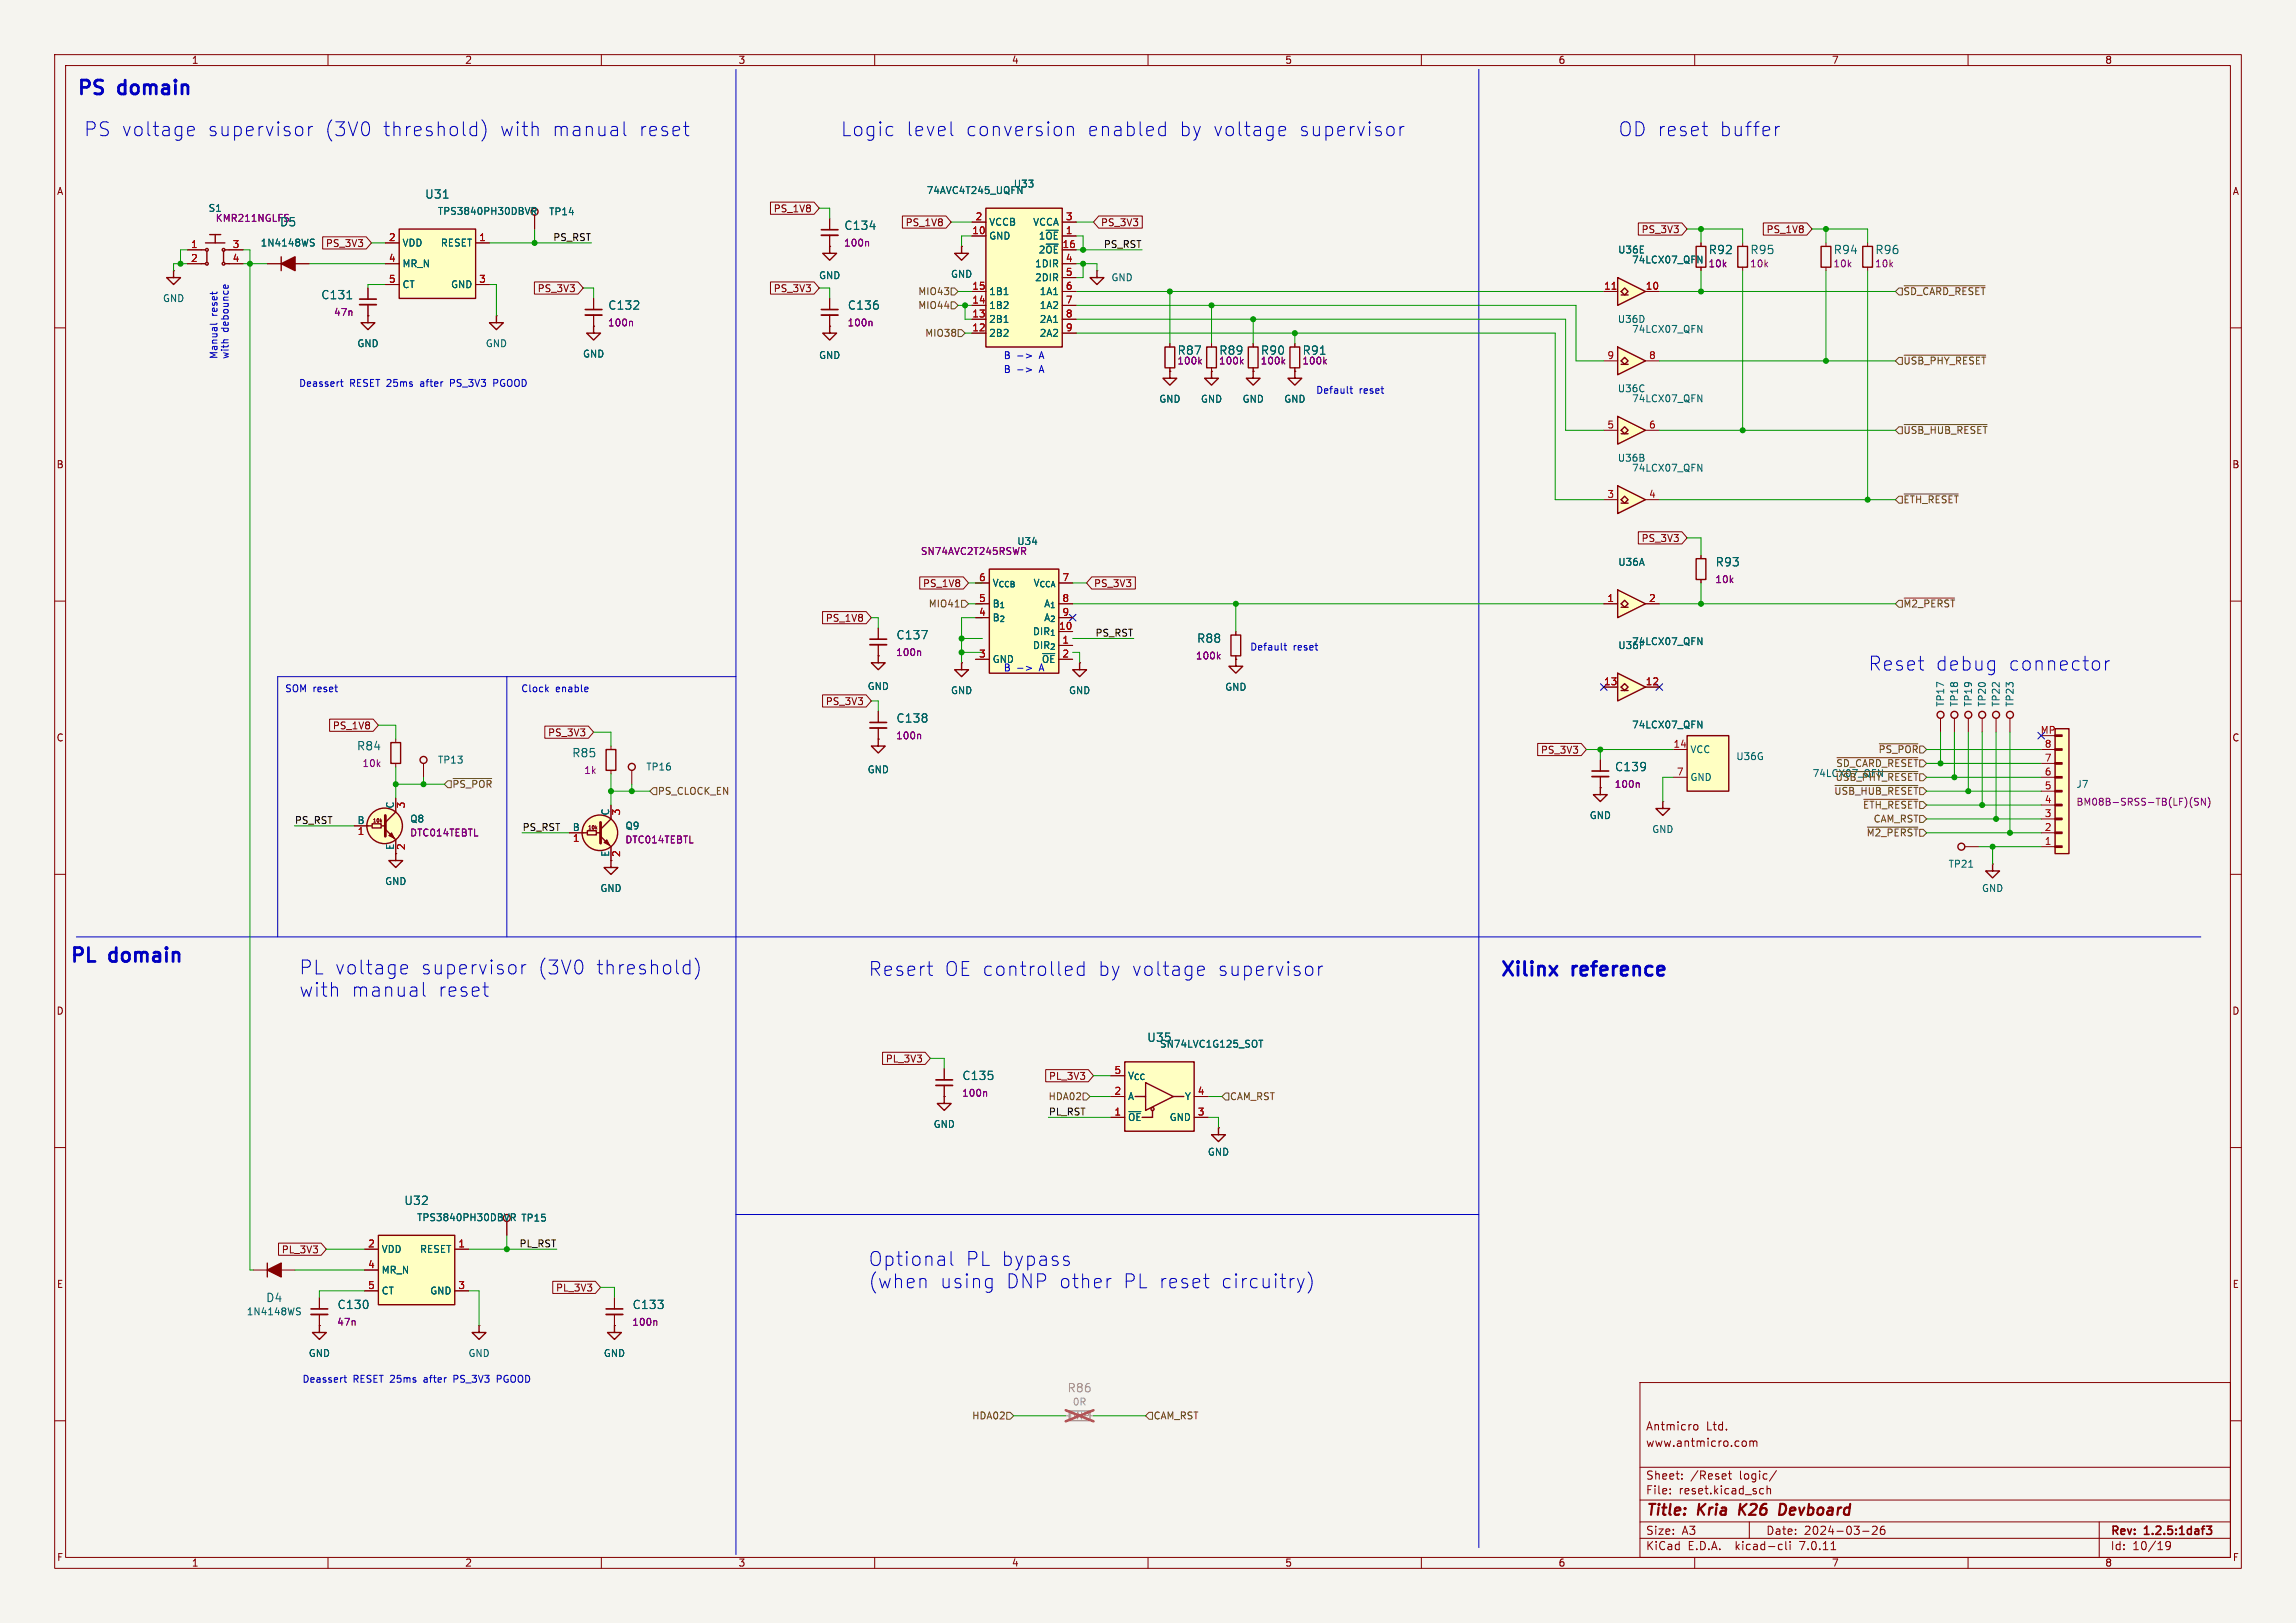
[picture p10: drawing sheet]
<svg xmlns="http://www.w3.org/2000/svg" width="420mm" height="297mm" viewBox="0 0 420 297" stroke-linecap="round" stroke-linejoin="round" font-family="sans-serif">
<defs><g id="words">
<g font-size="3.5" fill="#0000c2">
<text x="14" y="17.5">PS</text>
<text x="21.9" y="17.5">domain</text>
<text x="15.2" y="25.2">PS voltage</text>
<text x="37.8" y="25.2">supervisor</text>
<text x="59.1" y="25.2">(3V0</text>
<text x="69.7" y="25.2">threshold)</text>
<text x="91.1" y="25.2">with</text>
<text x="100.6" y="25.2">manual</text>
<text x="116.4" y="25.2">reset</text>
<text x="153.7" y="25.2">Logic</text>
<text x="165.6" y="25.2">level</text>
<text x="176.4" y="25.2">conversion</text>
<text x="198.6" y="25.2">enabled</text>
<text x="215.4" y="25.2">by voltage</text>
<text x="237.2" y="25.2">supervisor</text>
<text x="295.9" y="25.2">OD reset</text>
<text x="314.3" y="25.2">buffer</text>
<text x="341.6" y="122.9">Reset</text>
<text x="353.9" y="122.9">debug</text>
<text x="367.2" y="122.9">connector</text>
<text x="12.7" y="176.3">PL</text>
<text x="20.2" y="176.3">domain</text>
<text x="54.6" y="178.5">PL voltage</text>
<text x="76.8" y="178.5">supervisor</text>
<text x="98.1" y="178.5">(3V0</text>
<text x="108.7" y="178.5">threshold)</text>
<text x="158.7" y="178.8">Resert</text>
<text x="172.6" y="178.8">OE controlled</text>
<text x="200.6" y="178.8">by voltage</text>
<text x="222.4" y="178.8">supervisor</text>
<text x="274.3" y="178.8">Xilinx</text>
<text x="287.8" y="178.8">reference</text>
<text x="54.6" y="182.6">with</text>
<text x="64.1" y="182.6">manual</text>
<text x="79.9" y="182.6">reset</text>
<text x="158.7" y="231.9">Optional</text>
<text x="176.5" y="231.9">PL bypass</text>
<text x="158.7" y="236">(when</text>
<text x="171.8" y="236">using</text>
<text x="183.8" y="236">DNP other</text>
<text x="205.1" y="236">PL reset</text>
<text x="222.9" y="236">circuitry)</text>
</g>
<g font-size="2.8" fill="#840000">
<text x="301" y="277.9">Title:</text>
<text x="310.6" y="277.9">Kria</text>
<text x="319" y="277.9">K26</text>
<text x="327.1" y="277.9">Devboard</text>
</g>
<g font-size="2.1" fill="#006464">
<text x="51.1" y="41.6">D5</text>
<text x="77.7" y="36.6">U31</text>
<text x="154.4" y="42.3">C134</text>
<text x="312.5" y="46.7">R92</text>
<text x="320.1" y="46.7">R95</text>
<text x="335.3" y="46.7">R94</text>
<text x="343" y="46.7">R96</text>
<text x="58.7" y="55">C131</text>
<text x="111.2" y="56.9">C132</text>
<text x="155" y="56.9">C136</text>
<text x="215.3" y="65.1">R87</text>
<text x="222.9" y="65.1">R89</text>
<text x="230.6" y="65.1">R90</text>
<text x="238.2" y="65.1">R91</text>
<text x="313.7" y="103.9">R93</text>
<text x="163.9" y="117.2">C137</text>
<text x="218.9" y="117.8">R88</text>
<text x="65.2" y="137.5">R84</text>
<text x="163.9" y="132.4">C138</text>
<text x="104.6" y="138.8">R85</text>
<text x="295.3" y="141.3">C139</text>
<text x="209.8" y="190.9">U35</text>
<text x="176" y="197.8">C135</text>
<text x="73.9" y="220.7">U32</text>
<text x="48.6" y="238.5">D4</text>
<text x="61.7" y="239.8">C130</text>
<text x="115.6" y="239.8">C133</text>
</g>
<text font-size="2.1" fill="#939391" x="195.2" y="255">R86</text>
<g font-size="2.1" fill="#840000">
<text x="301" y="262">Antmicro</text>
<text x="312.1" y="262">Ltd.</text>
<text x="301" y="265">www.antmicro.com</text>
<text x="301" y="273.7">File:</text>
<text x="301" y="271">Sheet:</text>
<text x="307.1" y="273.7">reset.kicad_sch</text>
<text x="309.2" y="271">/Reset</text>
<text x="318.2" y="271">logic/</text>
<text x="301" y="281.1">Size:</text>
<text x="307.6" y="281.1">A3</text>
<text x="323" y="281.1">Date:</text>
<text x="330" y="281.1">2024-03-26</text>
<text x="386" y="281.3">Rev:</text>
<text x="392.4" y="281.3">1.2.5:1daf3</text>
<text x="301" y="283.9">KiCad</text>
<text x="308.7" y="283.9">E.D.A.</text>
<text x="317.6" y="283.9">kicad-cli</text>
<text x="329.5" y="283.9">7.0.11</text>
<text x="386" y="283.9">Id:</text>
<text x="390.1" y="283.9">10/19</text>
</g>
<g font-size="1.8" fill="#840000">
<text x="35" y="11.9">1</text>
<text x="85" y="11.9">2</text>
<text x="135" y="11.9">3</text>
<text x="185" y="11.9">4</text>
<text x="235" y="11.9">5</text>
<text x="285" y="11.9">6</text>
<text x="335" y="11.9">7</text>
<text x="385" y="11.9">8</text>
<text x="10.3" y="35.9">A</text>
<text x="408.3" y="35.9">A</text>
<text x="141.4" y="39.1">PS_1V8</text>
<text x="165.6" y="41.6">PS_1V8</text>
<text x="201.3" y="41.6">PS_3V3</text>
<text x="59.5" y="45.4">PS_3V3</text>
<text x="300.2" y="42.9">PS_3V3</text>
<text x="323" y="42.9">PS_1V8</text>
<text x="98.3" y="53.7">PS_3V3</text>
<text x="141.4" y="53.7">PS_3V3</text>
<text x="10.3" y="85.9">B</text>
<text x="408.2" y="85.9">B</text>
<text x="300.2" y="99.4">PS_3V3</text>
<text x="168.7" y="107.6">PS_1V8</text>
<text x="200" y="107.6">PS_3V3</text>
<text x="151" y="114">PS_1V8</text>
<text x="151" y="129.2">PS_3V3</text>
<text x="10.3" y="135.9">C</text>
<text x="60.8" y="133.7">PS_1V8</text>
<text x="100.2" y="134.9">PS_3V3</text>
<text x="408.2" y="135.9">C</text>
<text x="281.8" y="138.1">PS_3V3</text>
<text x="10.3" y="185.9">D</text>
<text x="408.2" y="185.9">D</text>
<text x="161.9" y="194.6">PL_3V3</text>
<text x="191.8" y="197.8">PL_3V3</text>
<text x="51.4" y="229.6">PL_3V3</text>
<text x="10.3" y="235.9">E</text>
<text x="101.6" y="236.5">PL_3V3</text>
<text x="408.3" y="235.9">E</text>
<text x="10.3" y="285.9">F</text>
<text x="35" y="286.9">1</text>
<text x="85" y="286.9">2</text>
<text x="135" y="286.9">3</text>
<text x="185" y="286.9">4</text>
<text x="235" y="286.9">5</text>
<text x="285" y="286.9">6</text>
<text x="335" y="286.9">7</text>
<text x="385" y="286.9">8</text>
<text x="408.3" y="285.9">F</text>
</g>
<g font-size="1.8" fill="#006464">
<text x="169.4" y="35.7">74AVC4T245_UQFN</text>
<text x="185.3" y="34.5">U33</text>
<text x="38.1" y="39">S1</text>
<text x="80" y="39.5">TPS3840PH30DBVR</text>
<text x="100.3" y="39.6">TP14</text>
<text x="180.8" y="41.5">VCCB</text>
<text x="188.9" y="41.5">VCCA</text>
<text x="47.6" y="45.3">1N4148WS</text>
<text x="73.5" y="45.3">VDD</text>
<text x="80.5" y="45.3">RESET</text>
<text x="180.8" y="44">GND</text>
<text x="189.9" y="44">1~{OE}</text>
<text x="189.9" y="46.6">2~{OE}</text>
<text x="295.9" y="46.6">U36E</text>
<text x="73.5" y="49.1">MR_N</text>
<text x="73.5" y="52.9">CT</text>
<text x="82.4" y="52.9">GND</text>
<text x="149.7" y="51.3">GND</text>
<text x="173.9" y="51">GND</text>
<text x="189.2" y="49.1">1DIR</text>
<text x="189.2" y="51.7">2DIR</text>
<text x="203.2" y="51.7">GND</text>
<text x="298.4" y="48.4">74LCX07_QFN</text>
<text x="29.7" y="55.5">GND</text>
<text x="180.8" y="59.3">2B1</text>
<text x="180.8" y="56.7">1B2</text>
<text x="180.8" y="54.2">1B1</text>
<text x="190.1" y="54.2">1A1</text>
<text x="190.1" y="56.7">1A2</text>
<text x="190.1" y="59.3">2A1</text>
<text x="295.8" y="59.3">U36D</text>
<text x="65.3" y="63.7">GND</text>
<text x="88.8" y="63.7">GND</text>
<text x="106.5" y="65.6">GND</text>
<text x="149.7" y="65.9">GND</text>
<text x="180.8" y="61.8">2B2</text>
<text x="190.1" y="61.8">2A2</text>
<text x="298.4" y="61.1">74LCX07_QFN</text>
<text x="295.8" y="72">U36C</text>
<text x="212" y="73.9">GND</text>
<text x="219.6" y="73.9">GND</text>
<text x="227.2" y="73.9">GND</text>
<text x="234.8" y="73.9">GND</text>
<text x="298.4" y="73.8">74LCX07_QFN</text>
<text x="295.8" y="84.7">U36B</text>
<text x="298.4" y="86.5">74LCX07_QFN</text>
<text x="181.5" y="107.5">V_{CCB} V_{CCA}</text>
<text x="295.9" y="103.7">U36A</text>
<text x="181.5" y="113.9">B_{2}</text>
<text x="181.5" y="111.4">B_{1}</text>
<text x="190.9" y="111.4">A_{1}</text>
<text x="190.9" y="113.9">A_{2}</text>
<text x="188.8" y="119">DIR_{2}</text>
<text x="188.8" y="116.4">DIR_{1}</text>
<text x="295.9" y="119">U36F</text>
<text x="298.4" y="118.3">74LCX07_QFN</text>
<text x="181.5" y="121.5">GND</text>
<text x="183.5" y="122.9">B</text>
<text x="190.3" y="122.9">A</text>
<text x="190.5" y="121.5">~{OE}</text>
<text x="158.6" y="126.5">GND</text>
<text x="173.9" y="127.2">GND</text>
<text x="195.4" y="127.2">GND</text>
<text x="224" y="126.6">GND</text>
<text x="355.8" y="129.4" transform="rotate(-90 355.8 129.4)">TP17</text>
<text x="358.4" y="129.4" transform="rotate(-90 358.4 129.4)">TP18</text>
<text x="360.9" y="129.4" transform="rotate(-90 360.9 129.4)">TP19</text>
<text x="363.4" y="129.4" transform="rotate(-90 363.4 129.4)">TP20</text>
<text x="366" y="129.4" transform="rotate(-90 366 129.4)">TP22</text>
<text x="368.5" y="129.4" transform="rotate(-90 368.5 129.4)">TP23</text>
<text x="298.4" y="133.5">74LCX07_QFN</text>
<text x="80" y="139.9">TP13</text>
<text x="118.1" y="141.2">TP16</text>
<text x="158.6" y="141.7">GND</text>
<text x="309.1" y="138">VCC</text>
<text x="309.1" y="143.1">GND</text>
<text x="317.5" y="139.3">U36G</text>
<text x="72.1" y="148.1" transform="rotate(-90 72.1 148.1)">C</text>
<text x="111.5" y="149.3" transform="rotate(-90 111.5 149.3)">C</text>
<text x="379.7" y="144.4">J7</text>
<text x="65.3" y="150.9">B</text>
<text x="72.1" y="155.6" transform="rotate(-90 72.1 155.6)">E</text>
<text x="74.9" y="150.7">Q8</text>
<text x="104.7" y="152.1">B</text>
<text x="114.3" y="152">Q9</text>
<text x="290.7" y="150.1">GND</text>
<text x="302.1" y="152.6">GND</text>
<text x="111.5" y="156.9" transform="rotate(-90 111.5 156.9)">E</text>
<text x="356.3" y="159">TP21</text>
<text x="70.4" y="162.2">GND</text>
<text x="109.7" y="163.4">GND</text>
<text x="362.5" y="163.4">GND</text>
<text x="212.1" y="191.9">SN74LVC1G125_SOT</text>
<text x="206.2" y="197.7">V_{CC}</text>
<text x="206.2" y="201.5">A</text>
<text x="216.6" y="201.5">Y</text>
<text x="170.7" y="206.6">GND</text>
<text x="206.2" y="205.3">~{OE}</text>
<text x="213.9" y="205.3">GND</text>
<text x="220.8" y="211.7">GND</text>
<text x="76.2" y="223.7">TPS3840PH30DBVR</text>
<text x="95.3" y="223.7">TP15</text>
<text x="69.7" y="229.5">VDD</text>
<text x="69.7" y="233.3">MR_N</text>
<text x="76.7" y="229.5">RESET</text>
<text x="69.7" y="237.1">CT</text>
<text x="78.6" y="237.1">GND</text>
<text x="45" y="240.9">1N4148WS</text>
<text x="56.4" y="248.5">GND</text>
<text x="85.6" y="248.5">GND</text>
<text x="110.4" y="248.5">GND</text>
</g>
<g font-size="1.8" fill="#840084">
<text x="39.4" y="40.8">KMR211NGLFS</text>
<text x="154.3" y="45.3">100n</text>
<text x="312.4" y="49.1">10k</text>
<text x="320" y="49.1">10k</text>
<text x="335.3" y="49.1">10k</text>
<text x="342.9" y="49.1">10k</text>
<text x="61" y="58">47n</text>
<text x="111.1" y="59.9">100n</text>
<text x="154.9" y="59.9">100n</text>
<text x="215.3" y="66.9">100k</text>
<text x="222.9" y="66.9">100k</text>
<text x="230.5" y="66.9">100k</text>
<text x="238.1" y="66.9">100k</text>
<text x="168.4" y="101.7">SN74AVC2T245RSWR</text>
<text x="186" y="99.9">U34</text>
<text x="313.7" y="106.9">10k</text>
<text x="163.8" y="120.2">100n</text>
<text x="218.7" y="120.9">100k</text>
<text x="163.8" y="135.5">100n</text>
<text x="66.2" y="140.6">10k</text>
<text x="106.8" y="141.8">1k</text>
<text x="295.3" y="144.4">100n</text>
<text x="379.7" y="147.6">BM08B-SRSS-TB(LF)(SN)</text>
<text x="74.9" y="153.3">DTC014TEBTL</text>
<text x="114.3" y="154.5">DTC014TEBTL</text>
<text x="175.9" y="200.9">100n</text>
<text x="61.6" y="242.8">47n</text>
<text x="115.6" y="242.8">100n</text>
</g>
<g font-size="1.8" fill="#a90000">
<text x="178.4" y="40.4">2</text>
<text x="194.9" y="40.4">3</text>
<text x="34.9" y="45.5">1</text>
<text x="42.5" y="45.5">3</text>
<text x="71" y="44.2">2</text>
<text x="87.6" y="44.2">1</text>
<text x="177.8" y="42.9">10</text>
<text x="194.3" y="45.5">16</text>
<text x="194.9" y="42.9">1</text>
<text x="34.9" y="48">2</text>
<text x="42.5" y="48">4</text>
<text x="71" y="48">4</text>
<text x="71" y="51.8">5</text>
<text x="87.6" y="51.8">3</text>
<text x="177.8" y="53.1">15</text>
<text x="194.9" y="48">4</text>
<text x="194.9" y="50.5">5</text>
<text x="194.9" y="53.1">6</text>
<text x="293.3" y="53.1">11</text>
<text x="300.9" y="53.1">10</text>
<text x="177.8" y="58.2">13</text>
<text x="177.8" y="55.6">14</text>
<text x="194.9" y="55.6">7</text>
<text x="194.9" y="58.2">8</text>
<text x="177.8" y="60.7">12</text>
<text x="194.9" y="60.7">9</text>
<text x="293.9" y="65.8">9</text>
<text x="301.6" y="65.8">8</text>
<text x="293.9" y="78.5">5</text>
<text x="301.6" y="78.5">6</text>
<text x="293.9" y="91.2">3</text>
<text x="301.6" y="91.2">4</text>
<text x="179" y="106.4">6</text>
<text x="194.2" y="106.4">7</text>
<text x="179" y="112.8">4</text>
<text x="179" y="110.2">5</text>
<text x="194.2" y="110.2">8</text>
<text x="194.2" y="112.8">9</text>
<text x="293.9" y="110.2">1</text>
<text x="301.6" y="110.2">2</text>
<text x="193.6" y="115.3">10</text>
<text x="194.2" y="117.9">1</text>
<text x="179" y="120.4">3</text>
<text x="194.2" y="120.4">2</text>
<text x="293.3" y="125.5">13</text>
<text x="300.9" y="125.5">12</text>
<text x="306" y="136.9">14</text>
<text x="373.2" y="134.4">MP</text>
<text x="373.9" y="136.9">8</text>
<text x="306.6" y="142">7</text>
<text x="373.9" y="142">6</text>
<text x="373.9" y="139.4">7</text>
<text x="74.4" y="148" transform="rotate(-90 74.4 148)">3</text>
<text x="113.7" y="149.3" transform="rotate(-90 113.7 149.3)">3</text>
<text x="373.9" y="149.6">3</text>
<text x="373.9" y="147.1">4</text>
<text x="373.9" y="144.5">5</text>
<text x="65.3" y="153.1">1</text>
<text x="74.4" y="155.6" transform="rotate(-90 74.4 155.6)">2</text>
<text x="104.7" y="154.4">1</text>
<text x="373.9" y="154.7">1</text>
<text x="373.9" y="152.1">2</text>
<text x="113.7" y="156.9" transform="rotate(-90 113.7 156.9)">2</text>
<text x="203.8" y="196.6">5</text>
<text x="203.8" y="200.4">2</text>
<text x="219" y="200.4">4</text>
<text x="203.8" y="204.2">1</text>
<text x="219" y="204.2">3</text>
<text x="67.2" y="228.3">2</text>
<text x="67.2" y="232.2">4</text>
<text x="83.7" y="228.3">1</text>
<text x="67.2" y="236">5</text>
<text x="83.7" y="236">3</text>
</g>
<g font-size="1.8" fill="#0f0f0f">
<text x="101.1" y="44.2">PS_RST</text>
<text x="201.8" y="45.5">PS_RST</text>
<text x="200.3" y="116.6">PS_RST</text>
<text x="53.8" y="150.9">PS_RST</text>
<text x="95.5" y="152.1">PS_RST</text>
<text x="191.8" y="204.2">PL_RST</text>
<text x="94.9" y="228.3">PL_RST</text>
</g>
<g font-size="1.8" fill="#0000c2">
<text x="39.9" y="57.9" transform="rotate(-90 39.9 57.9)">reset</text>
<text x="39.9" y="65.8" transform="rotate(-90 39.9 65.8)">Manual</text>
<text x="41.9" y="65.8" transform="rotate(-90 41.9 65.8)">with</text>
<text x="41.9" y="60.8" transform="rotate(-90 41.9 60.8)">debounce</text>
<text x="183.5" y="65.8">B</text>
<text x="190.3" y="65.8">A</text>
<text x="54.6" y="70.9">Deassert</text>
<text x="63.9" y="70.9">RESET 25ms</text>
<text x="77.2" y="70.9">after</text>
<text x="82.8" y="70.9">PS_3V3</text>
<text x="90.9" y="70.9">PGOOD</text>
<text x="183.5" y="68.3">B</text>
<text x="190.3" y="68.3">A</text>
<text x="240.7" y="72.1">Default</text>
<text x="248.6" y="72.1">reset</text>
<text x="228.6" y="119.1">Default</text>
<text x="236.5" y="119.1">reset</text>
<text x="52.1" y="126.8">SOM reset</text>
<text x="95.2" y="126.8">Clock</text>
<text x="101.6" y="126.8">enable</text>
<text x="55.2" y="253.1">Deassert</text>
<text x="64.6" y="253.1">RESET 25ms</text>
<text x="77.8" y="253.1">after</text>
<text x="83.5" y="253.1">PS_3V3</text>
<text x="91.6" y="253.1">PGOOD</text>
</g>
<g font-size="1.8" fill="#725600">
<text x="167.9" y="54.2">MIO43</text>
<text x="167.9" y="56.7">MIO44</text>
<text x="348.1" y="54.2">~{SD_CARD_RESET}</text>
<text x="169.1" y="61.8">MIO38</text>
<text x="348.1" y="66.9">~{USB_PHY_RESET}</text>
<text x="348.1" y="79.6">~{USB_HUB_RESET}</text>
<text x="348.1" y="92.3">~{ETH_RESET}</text>
<text x="169.8" y="111.4">MIO41</text>
<text x="348.1" y="111.4">~{M2_PERST}</text>
<text x="331.5" y="142.4">74LCX07_QFN</text>
<text x="335.7" y="143.1">~{USB_PHY_RESET}</text>
<text x="335.8" y="140.6">~{SD_CARD_RESET}</text>
<text x="343.5" y="138">~{PS_POR}</text>
<text x="82.7" y="144.4">~{PS_POR}</text>
<text x="120.2" y="145.6">PS_CLOCK_EN</text>
<text x="335.4" y="145.6">~{USB_HUB_RESET}</text>
<text x="340.7" y="148.2">~{ETH_RESET}</text>
<text x="341.4" y="153.3">~{M2_PERST}</text>
<text x="342.6" y="150.7">CAM_RST</text>
<text x="191.7" y="201.5">HDA02</text>
<text x="224.9" y="201.5">CAM_RST</text>
<text x="177.7" y="259.9">HDA02</text>
<text x="210.9" y="259.9">CAM_RST</text>
</g>
<g font-size="1.8" fill="#9c9b98">
<text x="196.1" y="257.4">0R</text>
<text x="195.4" y="259.9">DNP</text>
</g>
<g font-size=".9" fill="#840000">
<text x="68.1" y="150.7">10k</text>
<text x="107.4" y="152">10k</text>
</g>
</g></defs>
<path d="M0 0h420v297h-420z" fill="#f5f4ef" stroke="#f5f4ef" stroke-width=".18"/>
<g fill="none" stroke="#840000" stroke-width=".18">
<path d="M10 10h400v277h-400zM12 12h396v273h-396zM60 10v2M110 10v2M160 10v2M210 10v2M260 10v2M310 10v2M360 10v2M10 60h2M408 60h2M229.2 67.9h.1"/>
<path d="M10 110h2M408 110h2M10 160h2M408 160h2M10 210h2M408 210h2M10 260h2M300 253h108v32h-108zM408 260h2M300 278.5h108M300 274.5h108M300 268.5h108"/>
<path d="M305.5 273.2v.2M305.5 272.5v.1M307.7 270.5v.2M307.7 269.8v.1M309.9 260.8l.4-.1 .3 .3v.4l-.2 .2-.3 .1-.2-.2M316.2 269.7h.5M316.4 269.2v1.3l.3 .2M319.2 263.7l.2 .3v.4l-.2 .3M320 278.5v3M320.1 263.8l.4-.1 .2 .2M320.1 263.7v1M320.7 263.9l.2-.2 .4 .1 .1 .9"/>
<path d="M320.7 263.9v.8M322.2 272.4l.4 .1M322.6 273.3l-.4 .1M323.2 272.5l.2-.1 .4 .1 .1 .9M323.2 271.9v1.5M324.9 269.1l-1.2 1.9M342.5 279.4l.6-.1 .2 .1 .1 .3-1 1.1h1M344.7 279.3a.59 .59 0 0 0-.8 .6v.6l.2 .2 .4 .1 .2-.2 .1-.5-.1-.2h-.5l-.3 .2M384 278.5v6.5M60 285v2M110 285v2M160 285v2"/>
<path d="M210 285v2M260 285v2M300 281.5h108M310 285v2M325.6 282.6l.4 .1M326 283.5l-.4 .1M326.7 282.1v1.3l.2 .2M327.4 282.1v.1M327.4 282.6v1M334.9 283.6h.9M340.7 280.2h1.2M360 285v2"/>
<path d="M397 282.7l-.3 .3h-.3l-.2-.3 .1-.5 .4-.1 .2 .1a.99 .99 0 0 1-.3 1.4h-.3"/>
</g>
<path d="M403.6 279.3h.9l-.5 .6 .5 .1v.6l-.2 .2-.6-.1" fill="none" stroke="#840000" stroke-width=".3"/>
<path d="M318.3 275.2l-.2 2M319.5 275.2l-1.3 1.1M326.4 275.3l-.7-.1-.3 2h.5l.5-.3" fill="none" stroke="#840000" stroke-width=".4"/>
<path d="M229.2 67.9v1.3h1.3l-1.3 1.3-1.2-1.3h1.2" fill="none" stroke="#840000" stroke-width=".25"/>
<g fill="#ffffc2">
<path d="M207.6 200.7h1.9z"/>
<path d="M214.6 200.7h1.9z"/>
<path d="M208.9 204.5l1.9-1.3v1.3z"/>
<path d="M209.5 198.1l5.1 2.6-5.1 2.5z"/>
</g>
<g fill="#ffffc2" stroke="#ffffc2" stroke-width=".18">
<path d="M205.7 194.3h12.7v12.7h-12.7z"/>
<path d="M308.6 134.6h7.6v10.2h-7.6z"/>
<circle cx="210.8" cy="202.9" r=".28"/>
</g>
<g fill="none" stroke="#840000" stroke-width=".25">
<path d="M151.8 59.7v1.3h1.2l-1.2 1.2-1.3-1.2h1.3M151.8 45.1v1.3h1.2l-1.2 1.2-1.3-1.2h1.3M175.9 45.1v1.3h1.3l-1.3 1.2-1.3-1.2h1.3M200.7 49.5v1.3h1.2l-1.2 1.3-1.3-1.3h1.3M310.3 45.1h1.7v3.8h-1.7zM317.9 45.1h1.8v3.8h-1.8zM220.7 63.5h1.8v3.8h-1.8zM221.6 67.9v1.3h1.3l-1.3 1.3-1.3-1.3h1.3M228.3 63.5h1.8v3.8h-1.8zM236.9 67.9v1.3h1.2l-1.2 1.3-1.3-1.3h1.3M308.6 134.6h7.6v10.2h-7.6zM292.7 144.1v1.3h1.3l-1.3 1.3-1.2-1.3h1.2"/>
<path d="M304.2 146.7v1.3h1.2l-1.2 1.2-1.3-1.2h1.3M364.5 158.1v1.3h1.3l-1.3 1.3-1.3-1.3h1.3M205.7 194.3h12.7v12.7h-12.7zM209.5 198.1l5.1 2.6-5.1 2.5zM207.6 200.7h1.9M210.8 203.2v1.3h-1.9M214.6 200.7h1.9"/>
<circle cx="365.1" cy="130.8" r=".63"/>
<circle cx="367.7" cy="130.8" r=".63"/>
<circle cx="115.6" cy="140.3" r=".63"/>
<circle cx="358.8" cy="154.9" r=".63"/>
<circle cx="210.8" cy="202.9" r=".28"/>
</g>
<g fill="none" stroke="#840000" stroke-width=".18">
<path d="M151.8 59.7h.1M151.8 45.1h.1M151.8 40v2M151.8 43.1v2M151.8 54.6v2M151.8 57.7v2M175.9 45.1h.1M200.7 49.5h.1M311.1 44.5v.6M311.1 48.9v.6M318.8 44.5v.6M318.8 48.9v.6"/>
<path d="M221.6 67.9h.1M221.6 62.9v.6M221.6 67.3v.6M229.2 62.9v.6M229.2 67.3v.6M236.9 67.9h.1M292.7 139.1v2M306.1 137.2h2.5M365.1 131.4v2.6M367.7 131.4v2.6M115.6 141v2.5M292.7 144.1h.1"/>
<path d="M292.7 142.1v2M304.2 146.7h.1M306.1 142.2h2.5M359.4 154.9h2.5M364.5 158.1h.1M172.7 195.6v2M172.7 198.6v2.1M203.2 196.9h2.5M203.2 204.5h2.5M203.2 200.7h2.5M218.4 204.5h2.6M218.4 200.7h2.6"/>
</g>
<path d="M343.6 140.8l.7 1.3v-1.3M360.1 158.7h.8M230.3 190.4h.7M230.6 190.4v1.2" fill="none" stroke="#006464" stroke-width=".18"/>
<path d="M158.7 44.2l.2 .2v.6M159.3 58.8l.2 .2v.6M227 66.1l.4 .5M227.4 65.8l-.5 .5M234.7 66.1l.3 .5M235 65.8l-.5 .5M299.7 143.2l.1 .2v.7M180.3 199.8l.2 .1v.7" fill="none" stroke="#840084" stroke-width=".18"/>
<path d="M150.2 42h3.1M150.2 56.6h3.1M291.2 141.1h3.1M171.2 197.6h3" fill="none" stroke="#840000" stroke-width=".3"/>
<path d="M150.2 43.1h3.1M150.2 57.7h3.1M291.2 142.1h3.1M171.2 198.6h3" fill="none" stroke="#840000" stroke-width=".33"/>
<path d="M195.6 258.2h3.8v1.8h-3.8z" fill="none" stroke="#9c9b98" stroke-width=".25"/>
<path d="M194.9 259.1h.7M199.4 259.1h.6" fill="none" stroke="#9c9b98" stroke-width=".18"/>
<path d="M194.9 258.1l5.1 2M200 258.1l-5.1 2" fill="none" stroke="#eb3a3d" stroke-width=".46"/>
<g fill="#ffffc2">
<path d="M296.5 79.4h1.3z"/>
<path d="M295.9 76.2l5.1 2.5-5.1 2.6z"/>
<path d="M296.5 78.7l.7-.6 .6 .6-.6 .7z"/>
</g>
<path d="M180.3 38.1h14v25.4h-14zM236 63.5h1.7v3.8h-1.7zM295.9 76.2l5.1 2.5-5.1 2.6zM296.5 78.7l.7-.6 .6 .6-.6 .7zM296.5 79.4h1.3M225.2 116.2h1.7v3.8h-1.7zM310.3 102.2h1.7v3.8h-1.7zM160.7 135.3v1.2h1.2l-1.2 1.3-1.3-1.3h1.3M226.1 120.7v1.2h1.2l-1.2 1.3-1.3-1.3h1.3" fill="none" stroke="#840000" stroke-width=".25"/>
<g fill="none" stroke="#840000" stroke-width=".18">
<path d="M177.8 43.2h2.5M177.8 58.4h2.5M177.8 55.9h2.5M177.8 53.3h2.5M177.8 40.6h2.5M194.3 43.2h2.5M194.3 58.4h2.5M194.3 55.9h2.5M194.3 53.3h2.5M194.3 45.7h2.5M194.3 40.6h2.5M194.3 48.3h2.5"/>
<path d="M194.3 50.8h2.5M177.8 61h2.5M194.3 61h2.5M236.9 62.9v.6M236.9 67.3v.6M293.4 78.7h2.5M301 78.7h2.5M226.1 115.6v.6M311.1 101.6v.6M311.1 106v.7M160.7 135.3h.1M160.7 130.2v2"/>
<path d="M160.7 133.2v2.1M226.1 120.7h.1M226.1 120v.7"/>
</g>
<path d="M186.2 34.2l.7 1.2v-1.2M183.7 59h.7M183.7 53.9h.7M310.6 72.3l.7 1.2v-1.2" fill="none" stroke="#006464" stroke-width=".18"/>
<path d="M242.3 66.1l.3 .5M242.6 65.8l-.4 .5M223.2 119.7l-.5 .5M168.2 134.4l.2 .1v.7M222.8 120.1l.4 .5" fill="none" stroke="#840084" stroke-width=".18"/>
<path d="M180.3 38.1h14v25.4h-14z" fill="#ffffc2" stroke="#ffffc2" stroke-width=".18"/>
<path d="M159.1 132.2h3.1" fill="none" stroke="#840000" stroke-width=".3"/>
<path d="M159.1 133.2h3.1" fill="none" stroke="#840000" stroke-width=".33"/>
<g fill="#ffffc2">
<path d="M296.5 54h1.3z"/>
<path d="M295.9 50.8l5.1 2.5-5.1 2.6z"/>
<path d="M296.5 53.3l.7-.6 .6 .6-.6 .7z"/>
</g>
<path d="M295.9 50.8l5.1 2.5-5.1 2.6zM296.5 53.3l.7-.6 .6 .6-.6 .7zM296.5 54h1.3" fill="none" stroke="#840000" stroke-width=".25"/>
<path d="M293.4 53.3h2.5M301 53.3h2.5" fill="none" stroke="#840000" stroke-width=".18"/>
<path d="M294.9 52.9h.7" fill="none" stroke="#a90000" stroke-width=".18"/>
<path d="M310.6 46.9l.7 1.2v-1.2" fill="none" stroke="#006464" stroke-width=".18"/>
<g fill="#ffffc2">
<path d="M296.5 66.7h1.3z"/>
<path d="M295.9 63.5l5.1 2.5-5.1 2.6z"/>
<path d="M296.5 66l.7-.6 .6 .6-.6 .7z"/>
</g>
<path d="M333.1 45.1h1.8v3.8h-1.8zM340.7 45.1h1.8v3.8h-1.8zM213.1 63.5h1.8v3.8h-1.8zM214 67.9v1.3h1.3l-1.3 1.3-1.3-1.3h1.3M295.9 63.5l5.1 2.5-5.1 2.6zM296.5 66l.7-.6 .6 .6-.6 .7zM296.5 66.7h1.3M111.8 157.5v1.3h1.2l-1.2 1.2-1.3-1.2h1.3" fill="none" stroke="#840000" stroke-width=".25"/>
<path d="M334 44.5v.6M334 48.9v.6M341.6 44.5v.6M341.6 48.9v.6M214 67.9h.1M214 62.9v.6M214 67.3v.6M293.4 66h2.5M301 66h2.5M111.8 157.5h.1" fill="none" stroke="#840000" stroke-width=".18"/>
<path d="M310.6 59.6l.7 1.2v-1.2" fill="none" stroke="#006464" stroke-width=".18"/>
<path d="M219.4 66.1l.4 .5M219.8 65.8l-.5 .5" fill="none" stroke="#840084" stroke-width=".18"/>
<g fill="#ffffc2">
<path d="M296.5 92.1h1.3z"/>
<path d="M295.9 88.9l5.1 2.5-5.1 2.6z"/>
<path d="M296.5 91.4l.7-.6 .6 .6-.6 .7z"/>
</g>
<path d="M295.9 88.9l5.1 2.5-5.1 2.6zM296.5 91.4l.7-.6 .6 .6-.6 .7zM296.5 92.1h1.3M222.9 206.4v1.2h1.3l-1.3 1.3-1.3-1.3h1.3" fill="none" stroke="#840000" stroke-width=".25"/>
<path d="M293.4 91.4h2.5M301 91.4h2.5M222.9 206.4h.1" fill="none" stroke="#840000" stroke-width=".18"/>
<path d="M310.6 85l.7 1.2v-1.2" fill="none" stroke="#006464" stroke-width=".18"/>
<g fill="#ffffc2">
<path d="M296.5 111.1h1.3z"/>
<path d="M295.9 108l5.1 2.5-5.1 2.5z"/>
<path d="M296.5 110.5l.7-.6 .6 .6-.6 .6z"/>
</g>
<path d="M295.9 108l5.1 2.5-5.1 2.5zM296.5 110.5l.7-.6 .6 .6-.6 .6zM296.5 111.1h1.3" fill="none" stroke="#840000" stroke-width=".25"/>
<path d="M293.4 110.5h2.5M301 110.5h2.5" fill="none" stroke="#840000" stroke-width=".18"/>
<path d="M310.6 116.7l.7 1.3v-1.3" fill="none" stroke="#006464" stroke-width=".18"/>
<g fill="#ffffc2">
<path d="M296.5 126.4h1.3z"/>
<path d="M295.9 123.2l5.1 2.5-5.1 2.6z"/>
<path d="M296.5 125.7l.7-.6 .6 .6-.6 .7z"/>
</g>
<g fill="none" stroke="#840000" stroke-width=".25">
<path d="M31.7 49.5v1.3h1.3l-1.3 1.3-1.2-1.3h1.2M36.8 48.3h.8M36.8 45.7h.8M37.6 44.5h3.5M37.8 46v1.9M38.4 42.9h2M39.4 42.9v1.6M40.9 46v1.9M41.1 48.3h.8M41.1 45.7h.8M51.4 47v2.5M67.3 57.8v1.3h1.3l-1.3 1.2-1.3-1.2h1.3"/>
<path d="M73 41.9h14v12.7h-14zM90.8 57.8v1.3h1.3l-1.3 1.2-1.3-1.2h1.3M108.6 59.7v1.3h1.3l-1.3 1.2-1.3-1.2h1.3M181 104.1h12.7v19.1h-12.7zM71.5 135.9h1.8v3.8h-1.8zM110.9 137.2h1.7v3.8h-1.7zM160.7 120v1.3h1.2l-1.2 1.3-1.3-1.3h1.3M175.9 121.3v1.3h1.3l-1.3 1.2-1.3-1.2h1.3M197.5 121.3v1.3h1.3l-1.3 1.2-1.3-1.2h1.3M295.9 123.2l5.1 2.5-5.1 2.6zM296.5 125.7l.7-.6 .6 .6-.6 .7zM296.5 126.4h1.3"/>
<path d="M375.9 134.5h1.3v.2h-1.3zM375.9 137h1.3v.3h-1.3zM375.9 139.6h1.3v.2h-1.3zM375.9 133.4h2.6v22.8h-2.6zM67.3 151.1h.6M68.1 150.7h1.6v.8h-1.6zM69.8 151.1h.6M70.5 151.8l1.9 1.9M72.4 156.2v1.3h1.3l-1.3 1.3-1.3-1.3h1.3M72.4 148.6l-1.9 1.9M106.7 152.4h.6M107.4 152h1.7v.8h-1.7z"/>
<path d="M109.2 152.4h.5M109.9 153l1.9 1.9M111.8 149.9l-1.9 1.9M375.9 142.1h1.3v.3h-1.3zM375.9 144.7h1.3v.2h-1.3zM375.9 147.2h1.3v.2h-1.3zM375.9 149.7h1.3v.3h-1.3zM375.9 152.3h1.3v.2h-1.3zM375.9 154.8h1.3v.3h-1.3zM172.7 200.7v1.2h1.3l-1.3 1.3-1.3-1.3h1.3M48.9 231.1v2.6M69.2 226.1h14v12.7h-14z"/>
<path d="M58.4 242.6v1.2h1.3l-1.3 1.3-1.3-1.3h1.3M87.6 242.6v1.2h1.3l-1.3 1.3-1.2-1.3h1.2M112.4 242.6v1.2h1.3l-1.3 1.3-1.3-1.3h1.3"/>
<circle cx="97.8" cy="38.7" r=".63"/>
<circle cx="37.8" cy="48.3" r=".25"/>
<circle cx="37.8" cy="45.7" r=".25"/>
<circle cx="40.9" cy="45.7" r=".25"/>
<circle cx="40.9" cy="48.3" r=".25"/>
<circle cx="77.5" cy="139.1" r=".63"/>
<circle cx="355" cy="130.8" r=".63"/>
<circle cx="357.5" cy="130.8" r=".63"/>
<circle cx="360" cy="130.8" r=".63"/>
<circle cx="362.6" cy="130.8" r=".63"/>
<circle cx="70.4" cy="151.1" r="3.3"/>
<circle cx="109.7" cy="152.4" r="3.3"/>
</g>
<g fill="none" stroke="#840000" stroke-width=".18">
<path d="M97.8 39.4v2.5M140.9 37h8l1 1.1-1 1.1h-8zM165.1 39.5h7.9l1 1.1-1 1.2h-7.9zM201 39.5h7.9v2.3h-7.9l-1-1.2zM31.7 49.5h.1M34.3 45.7h2.5M34.3 48.3h2.5M41.9 45.7h2.5M41.9 48.3h2.5M48.9 48.3h2.5M54 48.3h2.5M59 43.3h8l.9 1.2-.9 1.1h-8z"/>
<path d="M67.3 57.8h.1M67.3 52.7v2M67.3 55.8v2M70.5 48.3h2.5M70.5 44.5h2.5M70.5 52.1h2.5M87 44.5h2.5M87 52.1h2.5M90.8 57.8h.1M97.8 51.6h7.9l1 1.1-1 1.1h-7.9zM108.6 59.7h.1M108.6 54.6v2"/>
<path d="M108.6 57.7v2M140.9 51.6h8l1 1.1-1 1.1h-8zM151.8 59.7h.1M151.8 45.1h.1M151.8 40v2M151.8 43.1v2M151.8 54.6v2M151.8 57.7v2M175.9 45.1h.1M177.8 53.3h2.5M177.8 43.2h2.5M177.8 58.4h2.5"/>
<path d="M177.8 55.9h2.5M177.8 40.6h2.5M194.3 45.7h2.5M194.3 48.3h2.5M194.3 53.3h2.5M194.3 43.2h2.5M194.3 58.4h2.5M194.3 55.9h2.5M194.3 40.6h2.5M194.3 50.8h2.5M293.4 53.3h2.5M299.7 40.8h8l.9 1.1-.9 1.1h-8z"/>
<path d="M301 53.3h2.5M311.1 44.5v.6M311.1 48.9v.6M322.5 40.8h8l1 1.1-1 1.1h-8zM177.8 61h2.5M194.3 61h2.5M214 67.9h.1M214 62.9v.6M214 67.3v.6M221.6 67.9h.1M221.6 62.9v.6M221.6 67.3v.6"/>
<path d="M229.2 67.9h.1M229.2 62.9v.6M229.2 67.3v.6M236.9 67.9h.1M236.9 62.9v.6M236.9 67.3v.6M299.7 97.3h8l.9 1.1-.9 1.1h-8zM150.5 111.9h7.9l1 1.1-1 1.1h-7.9zM160.7 114.9v2.1M160.7 118v2M168.2 105.6h8l1 1.1-1 1.1h-8zM178.4 113h2.6"/>
<path d="M178.4 110.5h2.6M178.4 106.7h2.6M193.7 118.1h2.5M193.7 115.6h2.5M193.7 113h2.5M193.7 110.5h2.5M199.7 105.6h8v2.2h-8l-.9-1.1zM226.1 115.6v.6M293.4 110.5h2.5M301 110.5h2.5M311.1 101.6v.6M311.1 106v.7"/>
<path d="M60.3 131.6h8l.9 1.1-.9 1.1h-8zM72.4 135.3v.6M72.4 139.7v.6M77.5 139.7v2.5M99.7 132.9h7.9l1 1.1-1 1.1h-7.9zM111.8 136.5v.7M150.5 127.2h7.9l1 1.1-1 1.1h-7.9zM160.7 120h.1M160.7 135.3h.1M160.7 130.2v2M160.7 133.2v2.1M175.9 121.3h.1"/>
<path d="M178.4 120.7h2.6M193.7 120.7h2.5M197.5 121.3h.1M226.1 120.7h.1M226.1 120v.7M281.3 136h7.9l1 1.2-1 1.1h-7.9zM292.7 139.1v2M293.4 125.7h2.5M301 125.7h2.5M355 131.4v2.6M357.5 131.4v2.6M360 131.4v2.6"/>
<path d="M362.6 131.4v2.6M373.4 139.7h2.5M373.4 137.2h2.5M64.8 151.1h2.5M69.7 150.2l.1 .3M69.8 150l-.2 .3M72.4 156.2h.1M72.4 146.1v2.5M72.4 153.7v2.5M104.1 152.4h2.6M109 151.5l.2 .2M109.2 151.3l-.2 .2"/>
<path d="M111.8 157.5h.1M111.8 141v.6M111.8 147.3v2.6M111.8 154.9v2.6M292.7 144.1h.1M292.7 142.1v2M373.4 154.9h2.5M373.4 152.4h2.5M373.4 149.9h2.5M373.4 147.3h2.5M373.4 144.8h2.5M373.4 142.2h2.5"/>
<path d="M161.4 192.6h7.8l1 1.1-1 1.1h-7.8zM172.7 195.6v2M172.7 198.6v2.1M191.3 195.7h7.8l.9 1.2-.9 1.1h-7.8zM203.2 196.9h2.5M172.7 200.7h.1M203.2 204.5h2.5M203.2 200.7h2.5M218.4 204.5h2.6M218.4 200.7h2.6M222.9 206.4h.1M46.4 232.4h2.5"/>
<path d="M50.9 227.5h7.8l1 1.1-1 1.1h-7.8zM51.4 232.4h2.6M58.4 237.5v2M66.7 228.6h2.5M66.7 236.2h2.5M66.7 232.4h2.5M83.2 228.6h2.5M83.2 236.2h2.5M92.7 223.5v2.6M101.1 234.5h7.8l1 1.1-1 1.1h-7.8zM112.4 237.5v2M58.4 242.6h.1"/>
<path d="M58.4 240.5v2.1M87.6 242.6h.1M112.4 242.6h.1M112.4 240.5v2.1"/>
</g>
<g fill="none" stroke="#006464" stroke-width=".18">
<path d="M81.1 36.3h.9M97.3 38.6h.6l.2-.2-.1-.3-.7-.1v1.2M97.6 38.6l.5 .6M186.2 34.2l.7 1.2v-1.2M57 44.4l.4 .1 .1 .3-.3 .2h-.3M57 43.8h.5M63.5 54.7h.8M183.7 59h.7M183.7 53.9h.7M310.6 46.9l.7 1.2v-1.2M310.6 116.7l.7 1.3v-1.3M310.6 131.9l.7 1.3v-1.3"/>
<path d="M230.3 190.4h.7M230.6 190.4v1.2M54.5 239.9l.3 .2 .1 .3-.2 .2h-.3M54.5 239.3l.4 .1M93.5 222.8l.6-.1 .2-.2-.1-.3-.7-.1v1.3M93.8 222.8l.5 .6"/>
</g>
<g fill="#ffffc2" stroke="#ffffc2" stroke-width=".18">
<path d="M375.9 134.5h1.3v.2h-1.3z"/>
<path d="M375.9 137h1.3v.3h-1.3z"/>
<path d="M375.9 139.6h1.3v.2h-1.3z"/>
<path d="M375.9 142.1h1.3v.3h-1.3z"/>
<path d="M375.9 144.7h1.3v.2h-1.3z"/>
<path d="M375.9 147.2h1.3v.2h-1.3z"/>
<path d="M375.9 149.7h1.3v.3h-1.3z"/>
<path d="M375.9 152.3h1.3v.2h-1.3z"/>
<path d="M375.9 154.8h1.3v.3h-1.3z"/>
<path d="M375.9 133.4h2.6v22.8h-2.6z"/>
<path d="M181 104.1h12.7v19.1h-12.7z"/>
<path d="M69.2 226.1h14v12.7h-14z"/>
<path d="M73 41.9h14v12.7h-14z"/>
<circle cx="109.7" cy="152.4" r="3.3"/>
<circle cx="70.4" cy="151.1" r="3.3"/>
</g>
<g fill="none" stroke="#840084" stroke-width=".18">
<path d="M52.6 39.2l.2 .1M115.5 58.8l.2 .2v.6M158.7 44.2l.2 .2v.6M159.3 58.8l.2 .2v.6M219.4 66.1l.4 .5M219.8 65.8l-.5 .5M227 66.1l.4 .5M227.4 65.8l-.5 .5M234.7 66.1l.3 .5M235 65.8l-.5 .5M242.3 66.1l.3 .5M242.6 65.8l-.4 .5"/>
<path d="M168.2 119.1l.2 .2v.7M187.2 100.9l.4 .6M187.6 100.4v.3l-.2 .2M223.2 119.7l-.5 .5M168.2 134.4l.2 .1v.7M222.8 120.1l.4 .5M299.7 143.2l.1 .2v.7M402.1 146.1h-.4l-.2 .1v.4l.5 .2 .1 .3-.2 .2h-.5M403.4 146.1v1.2l-.7-1.2v1.2M403.9 145.9a1.46 1.46 0 0 1 0 1.9M180.3 199.8l.2 .1v.7M120 241.7l.1 .2v.6"/>
</g>
<path d="M65.8 54.7h3M107.1 56.6h3M159.1 117h3.1M56.9 239.5h3M110.9 239.5h3" fill="none" stroke="#840000" stroke-width=".3"/>
<path d="M65.8 55.8h3M107.1 57.7h3M159.1 118h3.1M56.9 240.5h3M110.9 240.5h3" fill="none" stroke="#840000" stroke-width=".33"/>
<g fill="#840000" stroke="#840000" stroke-width=".25">
<path d="M51.4 48.3l2.6-1.3v2.5z"/>
<path d="M48.9 232.4l2.5-1.3v2.6z"/>
</g>
<path d="M70.5 149.2v3.8M109.9 150.5v3.8" fill="none" stroke="#840000" stroke-width=".51"/>
<g fill="#840000" stroke="#840000" stroke-width=".18">
<path d="M110.5 154.2l.5-.5 .5 1z"/>
<path d="M71.1 152.9l.5-.5 .5 1z"/>
</g>
<g fill="none" stroke="#725600" stroke-width=".18">
<path d="M174 52.7h.6l.7 .6-.7 .7h-.6zM174 55.2h.6l.7 .7-.7 .6h-.6zM347.3 52.7h.7v1.3h-.7l-.6-.7zM348.3 52.3h14.8M175.3 60.3h.6l.6 .7-.6 .6h-.6zM347.3 78.1h.7v1.3h-.7l-.6-.7zM347.3 65.4h.7v1.3h-.7l-.6-.7zM348.3 77.7h15.2M348.3 65h14.9M347.3 90.8h.7v1.3h-.7l-.6-.7zM348.3 90.4h9.9M174.7 111.1h.8"/>
<path d="M175.9 109.9h.6l.7 .6-.7 .6h-.6zM347.3 109.9h.7v1.2h-.7l-.6-.6zM348.3 109.4h9.2M336 138.7h14.8M343.8 136.1h7M81.3 143.5l.6-.6h.6v1.2h-.6zM82.9 142.5h7M119.5 144.1h.6v1.3h-.6l-.6-.6zM335.7 143.7h15.1M335.9 141.2h14.9M340.9 146.3h9.9M341.6 151.4h9.2"/>
<path d="M351.2 149.2h.6l.6 .7-.6 .6h-.6zM198.1 200h.7l.6 .7-.6 .6h-.7zM224.2 200h.6v1.3h-.6l-.7-.6zM184.1 258.4h.7l.6 .7-.6 .6h-.7zM210.2 258.4h.6v1.3h-.6l-.7-.6z"/>
</g>
<g fill="none" stroke="#0000c2" stroke-width=".18">
<path d="M134.6 12.7v271.8M270.5 12.7v270.5M34.5 23.3l.7-.2 .2 .2 .1 .4-1.2 .3M34.5 24.7l.2 .1 .7-.1M55.3 23.4l.1 .2-.1 1M56.5 23.1v1.7M57.2 23.1a.65 .65 0 0 0-.7 .5M86.2 23.3l.3-.2 .7 .2M86.2 24.7l.3 .1 .7-.1M87.2 22.3v2.5M88.2 21.9a2.91 2.91 0 0 1 0 3.9M98.3 23.3l.1 .2v1.3"/>
<path d="M114.2 22.3v2.2l.3 .3M125 23.1h1M125.4 22.3v2.2l.1 .2 .5 .1M163.1 23.1l.2 .2M163.3 24.7l-.2 .1M174 22.3v2.2l.3 .3M195.3 23.4a.63 .63 0 0 1 1 .1v1.3M195.3 23.1v1.7M212.2 23.3l.2-.2 .8 .2M212.2 24.7l.2 .1 .8-.1M213.2 22.3v2.5M234 23.5l.3-.4h.5l.4 .4v.2l-1.2 .3"/>
<path d="M234 24.5l.3 .3 .7-.1M254.5 23.1l.5 .5v.7l-.5 .5M256.1 23.1v1.7M256.8 23.1a.65 .65 0 0 0-.7 .5M311.4 23.1h.9M311.9 24.7l.4 .1M324.8 23.1v1.7M325.5 23.1a.65 .65 0 0 0-.7 .5M39.7 59.2l-.2 .1h-1.1M40.9 52.6l.1-.4 .2-.1 .1 .6M41.7 52.2v.4M62.3 69.9h.5"/>
<path d="M62.5 69.4v1.1l.3 .2M90.3 70.1h.5M90.8 69.4h-.5v1.3M186.2 67.7h.9M186.2 65.1h.9M187.7 67.3l1 .4-1 .3M187.7 64.8l1 .3-1 .4M246.9 71.1h.5M247.1 70.7v1.1l.3 .2M234.9 118.1h.5M235.1 117.7v1.1l.3 .2M92.7 123.8v47.7"/>
<path d="M99.9 126.1l.4 .5M100.3 125.7l-.5 .5M107.4 125.7l.2 .3-.6 .2M107.5 126.5l-.1 .1M134.6 123.8h-83.8v47.7M186.2 122.3h.9M187.7 121.9l1 .4-1 .4M364.6 120.9l.2 .1M364.8 120.9v2.1l-.1 .2M364.8 122.5l-.2 .1M383.8 121l.3 .4v.7l-.3 .4M385.2 120.9v1.7"/>
<path d="M385.9 120.9a.65 .65 0 0 0-.7 .5M14 171.5h388.6M73.5 178.1l.2 .1 .7-.1M73.5 176.6l.7-.1 .2 .1 .1 .5-1.2 .3M77.4 179.8v2.1l.4 .4M94.3 176.8l.1 .2-.1 1M95.5 176.5v1.7M96.2 176.5a.65 .65 0 0 0-.7 .5M125.2 178.1l.3 .1 .7-.1M125.2 176.6l.3-.1 .7 .1M126.2 175.7v2.5M127.2 175.3a2.91 2.91 0 0 1 0 3.9"/>
<path d="M169.6 176.8h1M170.1 178.4l.5 .1M195.7 176.8l.3 .1 .1 .5-1.2 .3M196 178.4l-.3 .1M198.3 176.9l-.7-.1-.5 .5v.7l.2 .4 .3 .1 .7-.1M198.3 176v2.5M219.1 177.2l.3-.4h.5l.4 .4v.2l-1.2 .3M219.1 178.1l.3 .4 .8-.1M239.9 176.9l.2 .4v.7l-.2 .4M241.2 176.8v1.7M241.9 176.8a.65 .65 0 0 0-.7 .5M88.3 180.6h1"/>
<path d="M88.8 182.2l.5 .1M134.6 222.2h135.9M174 229v2.2l.3 .4M181.2 234l.3 .1M181.5 234v2l-.3 .4M181.5 235.5l-.3 .2M195.3 230.7l.3 .4-.1 .3-.2 .2M195.3 229.9l.2 .1M203.2 234l-.6 .2M220.2 234h.9M220.5 235.3l.2 .2 .4 .2M237.3 234l.7 1.7"/>
<path d="M238 235.7l-.3 .6-.4 .2M238.6 234l-.6 1.7M239.3 232.7a2.91 2.91 0 0 1 0 3.9M62.9 252.1h.5M63.1 251.7v1.1l.3 .2M91 252.3h.4M91.4 251.7h-.4v1.3"/>
</g>
<g fill="none" stroke="#009600" stroke-width=".18">
<path d="M149.9 38.1h1.9v1.9M34.3 48.3h-2.6v1.2M34.3 45.7h-1.3v2.6M44.4 48.3h4.5M44.4 45.7h1.3v186.7h.7M56.5 48.3h14M67.9 44.5h2.6M70.5 52.1h-3.2v.6M89.5 44.5h18.7M89.5 52.1h1.3v5.7M97.8 41.9v2.6M106.7 52.7h1.9v1.9"/>
<path d="M149.9 52.7h1.9v1.9M174 40.6h3.8M175.3 55.9h2.5M175.3 53.3h2.5M176.5 55.9v2.5h1.3M177.8 43.2h-1.9v1.9M196.8 55.9h91.5v10.1h5.1M196.8 58.4h89.6v20.3h7M196.8 40.6h3.2M196.8 48.3h3.9v1.2M196.8 43.2h1.3v2.5M196.8 53.3h96.6"/>
<path d="M196.8 45.7h12.1M198.1 48.3v2.5h-1.3M214 53.3v9.6M221.6 55.9v7M229.2 58.4v4.5M303.5 53.3h43.2M308.6 41.9h10.2v2.6M311.1 41.9v2.6M311.1 49.5v3.8M318.8 49.5v29.2M331.5 41.9h10.1v2.6M334 41.9v2.6"/>
<path d="M334 49.5v16.5M341.6 49.5v41.9M176.5 61h1.3M196.8 61h87.7v30.4h8.9M236.9 61v1.9M303.5 66h43.2M303.5 78.7h43.2M303.5 91.4h43.2M308.6 98.4h2.5v3.2M159.4 113h1.3v1.9M175.9 119.4h3.8M175.9 116.8h3.8"/>
<path d="M177.2 110.5h2.5M177.2 106.7h2.5M179.7 113h-3.8v8.3M196.2 110.5h97.2M196.2 106.7h2.6M196.2 119.4h1.3v1.9M196.2 116.8h11.2M226.1 110.5v5.1M303.5 110.5h43.2M311.1 106.7v3.8M69.2 132.7h3.2v2.6M108.6 134h3.2v2.5"/>
<path d="M159.4 128.3h1.3v1.9M290.2 137.2h15.9M292.7 137.2v1.9M352.4 139.7h21M352.4 137.2h21M355 134v5.7M357.5 134v8.2M360 134v10.8M362.6 134v13.3M365.1 134v15.9M367.7 134v18.4M53.8 151.1h11"/>
<path d="M72.4 143.5h8.9M72.4 140.3v5.8M77.5 142.2v1.3M95.5 152.4h8.6M111.8 141.6v5.7M111.8 144.8h7.1M115.6 143.5v1.3M306.1 142.2h-1.9v4.5M352.4 142.2h21M352.4 144.8h21M352.4 152.4h21M352.4 147.3h21"/>
<path d="M352.4 149.9h21M361.9 154.9h11.5M364.5 154.9v3.2M170.2 193.7h2.5v1.9M200 196.9h3.2M191.8 204.5h11.4M199.4 200.7h3.8M221 204.5h1.9v1.9M221 200.7h2.5M54 232.4h12.7M59.7 228.6h7M66.7 236.2h-8.3v1.3"/>
<path d="M85.7 228.6h16.2M85.7 236.2h1.9v6.4M92.7 226.1v2.5M109.9 235.6h2.5v1.9M185.4 259.1h9.5M200 259.1h9.5"/>
</g>
<path d="M195.6 112.4l1.2 1.2M196.8 112.4l-1.2 1.2M292.8 125.1l1.2 1.2M294 125.1l-1.2 1.2M302.9 125.1l1.2 1.2M304.1 125.1l-1.2 1.2M372.8 134l1.2 1.2M374 134l-1.2 1.2" fill="none" stroke="#000084" stroke-width=".18"/>
<path d="M294.9 52.9h.7" fill="none" stroke="#a90000" stroke-width=".18"/>
<g fill="#009600" stroke="#009600" stroke-width=".18">
<circle cx="115.6" cy="144.8" r=".46"/>
<circle cx="111.8" cy="144.8" r=".46"/>
<circle cx="77.5" cy="143.5" r=".46"/>
<circle cx="72.4" cy="143.5" r=".46"/>
<circle cx="92.7" cy="228.6" r=".46"/>
<circle cx="33" cy="48.3" r=".46"/>
<circle cx="45.7" cy="48.3" r=".46"/>
<circle cx="97.8" cy="44.5" r=".46"/>
<circle cx="175.9" cy="116.8" r=".46"/>
<circle cx="175.9" cy="119.4" r=".46"/>
<circle cx="311.1" cy="41.9" r=".46"/>
<circle cx="318.8" cy="78.7" r=".46"/>
<circle cx="311.1" cy="53.3" r=".46"/>
<circle cx="334" cy="41.9" r=".46"/>
<circle cx="221.6" cy="55.9" r=".46"/>
<circle cx="214" cy="53.3" r=".46"/>
<circle cx="226.1" cy="110.5" r=".46"/>
<circle cx="198.1" cy="45.7" r=".46"/>
<circle cx="236.9" cy="61" r=".46"/>
<circle cx="229.2" cy="58.4" r=".46"/>
<circle cx="367.7" cy="152.4" r=".46"/>
<circle cx="362.6" cy="147.3" r=".46"/>
<circle cx="365.1" cy="149.9" r=".46"/>
<circle cx="360" cy="144.8" r=".46"/>
<circle cx="364.5" cy="154.9" r=".46"/>
<circle cx="311.1" cy="110.5" r=".46"/>
<circle cx="341.6" cy="91.4" r=".46"/>
<circle cx="334" cy="66" r=".46"/>
<circle cx="357.5" cy="142.2" r=".46"/>
<circle cx="355" cy="139.7" r=".46"/>
<circle cx="292.7" cy="137.2" r=".46"/>
<circle cx="198.1" cy="48.3" r=".46"/>
<circle cx="176.5" cy="55.9" r=".46"/>
</g>
<use href="#words"/>
</svg>
